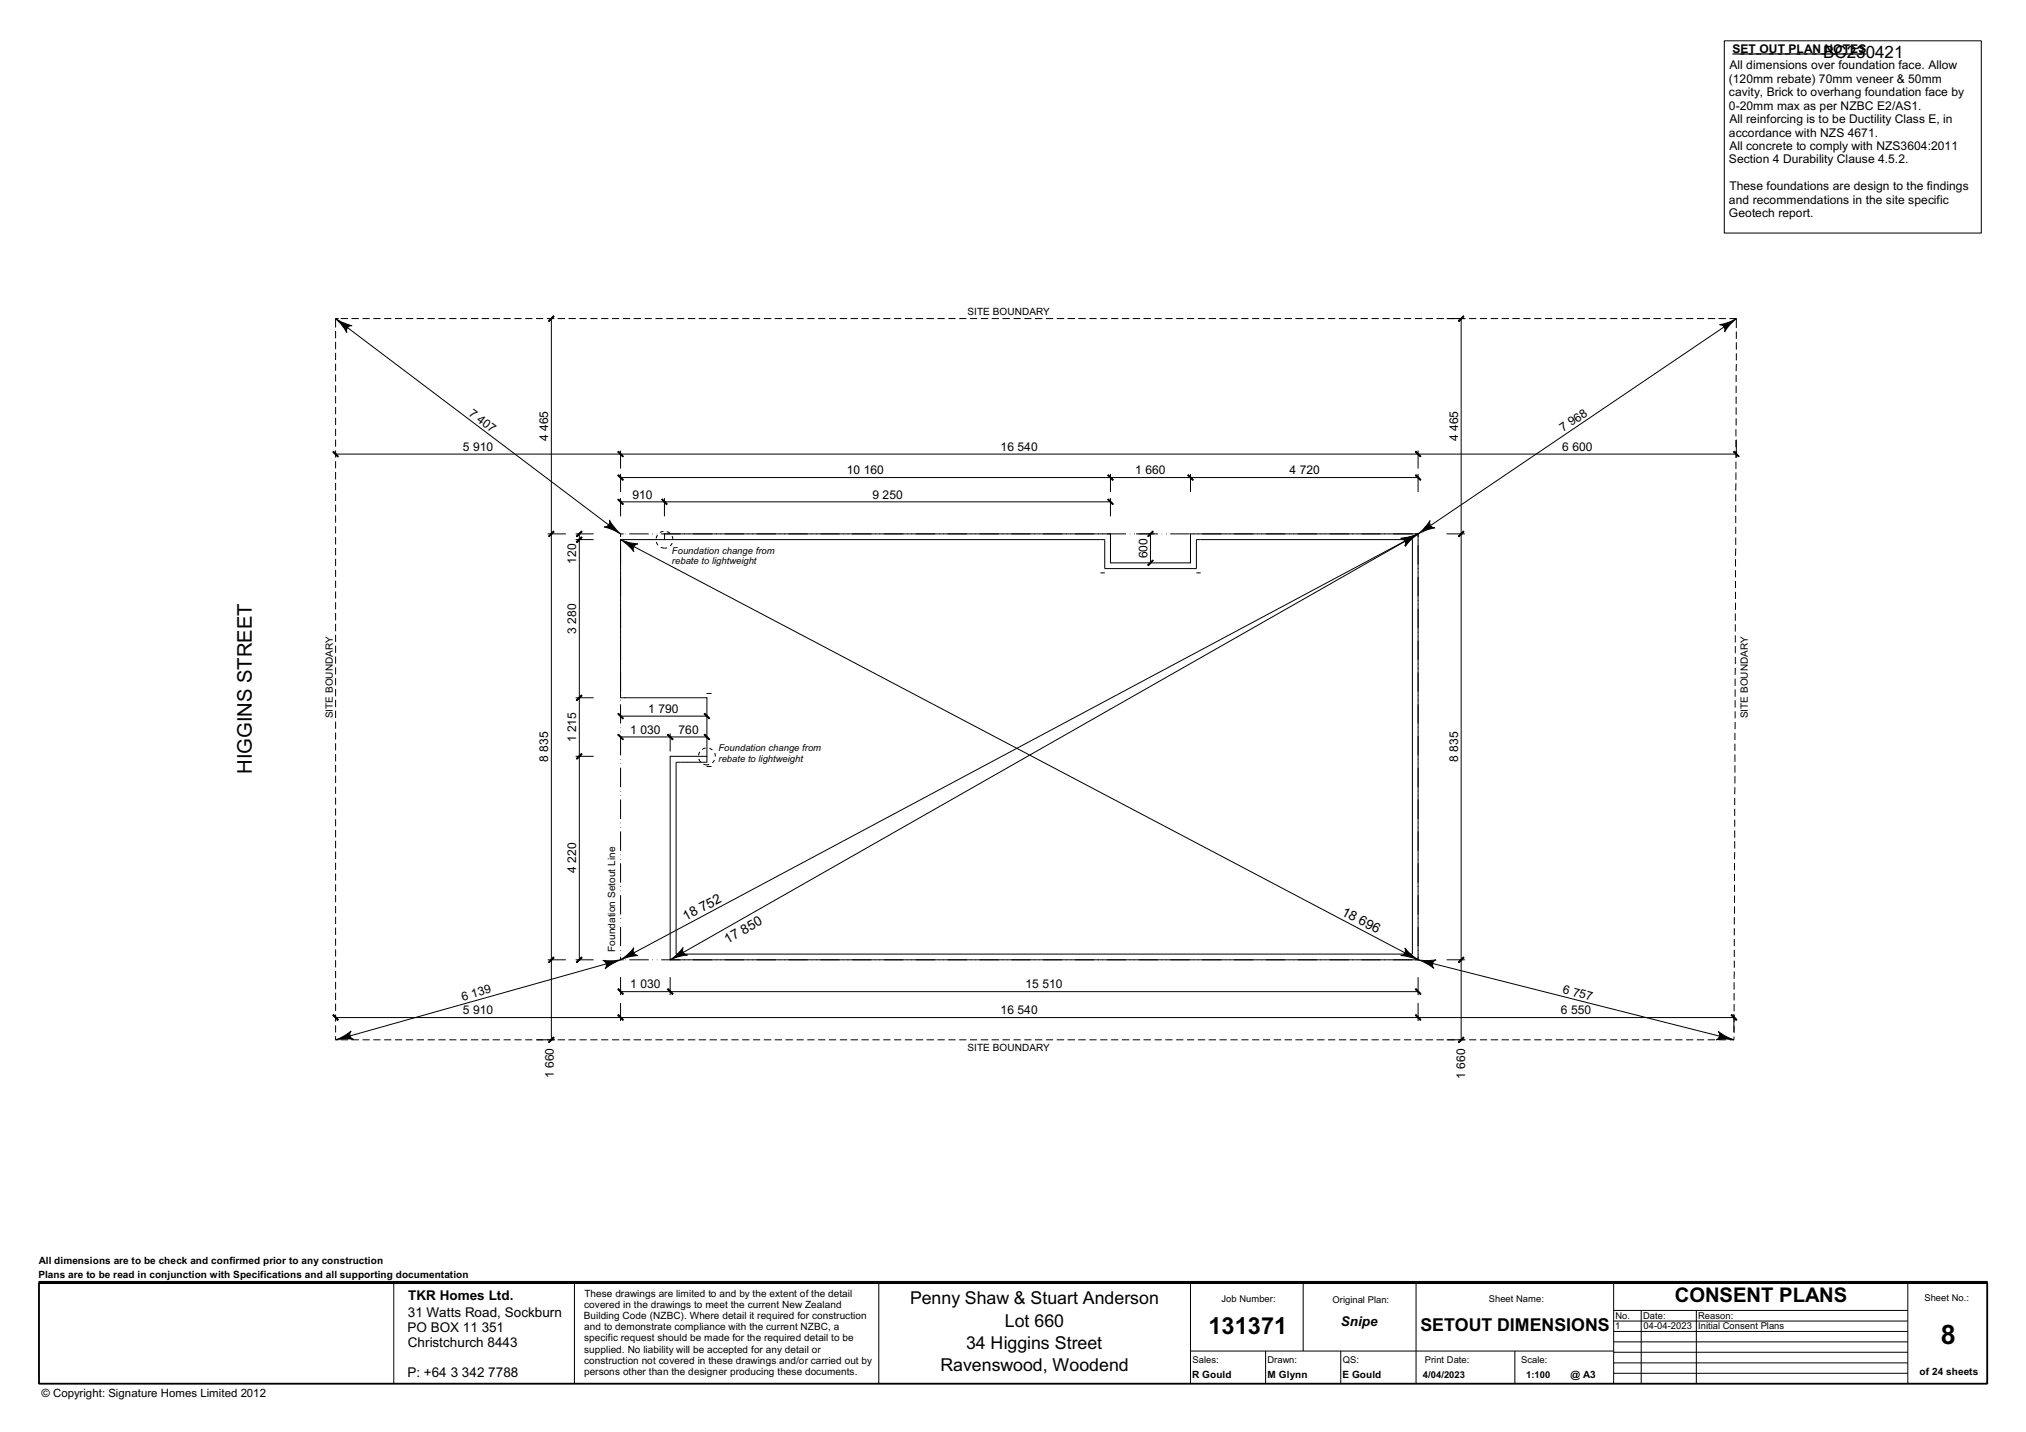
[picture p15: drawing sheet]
<svg xmlns="http://www.w3.org/2000/svg" width="420mm" height="297mm" viewBox="0 0 420 297" stroke-linecap="round" stroke-linejoin="round" font-family="sans-serif">
<defs><g id="words">
<text font-size="5.6" x="402.5" y="278.8">8</text>
<text font-size="4.9" x="250.6" y="276.7">131371</text>
<g font-size="4.2">
<text x="52.2" y="160.6" transform="rotate(-90 52.2 160.6)">HIGGINS STREET</text>
<text x="347.3" y="270.1">CONSENT PLANS</text>
</g>
<g font-size="3.7">
<text x="188.7" y="270.5">Penny Shaw &amp; Stuart Anderson</text>
<text x="208.4" y="275.2">Lot 660</text>
<text x="200.4" y="279.8">34 Higgins Street</text>
<text x="294.6" y="276.1">SETOUT DIMENSIONS</text>
<text x="195" y="284.4">Ravenswood, Woodend</text>
</g>
<text font-size="3.5" x="378.1" y="12">BC230421</text>
<g font-size="2.8">
<text x="142.2" y="191" transform="rotate(-28 142.2 191)">18 752</text>
<text x="278.1" y="189.7" transform="rotate(28 278.1 189.7)">18 696</text>
<text x="150.9" y="195.8" transform="rotate(-30 150.9 195.8)">17 850</text>
<text x="84.7" y="269.6">TKR Homes Ltd.</text>
<text x="84.6" y="273.2">31 Watts Road, Sockburn</text>
<text x="278" y="275.1">Snipe</text>
<text x="84.5" y="276.3">PO BOX 11 351</text>
<text x="84.6" y="279.4">Christchurch 8443</text>
<text x="84.5" y="285.6">P: +64 3 342 7788</text>
</g>
<g font-size="2.5">
<text x="359.3" y="11">SET OUT PLAN NOTES</text>
<text x="358.5" y="17.1">(120mm rebate) 70mm veneer &amp; 50mm</text>
<text x="358.6" y="14.4">All dimensions over foundation face. Allow</text>
<text x="358.6" y="19.9">cavity, Brick to overhang foundation face by</text>
<text x="358.6" y="22.7">0-20mm max as per NZBC E2/AS1.</text>
<text x="358.6" y="28.3">accordance with NZS 4671.</text>
<text x="358.6" y="25.5">All reinforcing is to be Ductility Class E, in</text>
<text x="358.6" y="33.9">Section 4 Durability Clause 4.5.2.</text>
<text x="358.6" y="31.1">All concrete to comply with NZS3604:2011</text>
<text x="358.6" y="39.5">These foundations are design to the findings</text>
<text x="358.6" y="42.2">and recommendations in the site specific</text>
<text x="358.6" y="45">Geotech report.</text>
<text x="97.1" y="86" transform="rotate(37 97.1 86)">7 407</text>
<text x="324.2" y="89.6" transform="rotate(-34 324.2 89.6)">7 968</text>
<text x="96" y="93.6">5 910</text>
<text x="113.7" y="91.5" transform="rotate(-90 113.7 91.5)">4 465</text>
<text x="207.5" y="93.6">16 540</text>
<text x="302.4" y="91.5" transform="rotate(-90 302.4 91.5)">4 465</text>
<text x="324" y="93.6">6 600</text>
<text x="175.6" y="98.4">10 160</text>
<text x="235.4" y="98.4">1 660</text>
<text x="267.4" y="98.4">4 720</text>
<text x="131.1" y="103.5">910</text>
<text x="180.9" y="103.5">9 250</text>
<text x="119.5" y="117" transform="rotate(-90 119.5 117)">120</text>
<text x="238" y="115.8" transform="rotate(-90 238 115.8)">600</text>
<text x="119.5" y="131.5" transform="rotate(-90 119.5 131.5)">3 280</text>
<text x="134.4" y="147.9">1 790</text>
<text x="119.5" y="154" transform="rotate(-90 119.5 154)">1 215</text>
<text x="130.7" y="152.2">1 030</text>
<text x="140.7" y="152.2">760</text>
<text x="113.7" y="158.1" transform="rotate(-90 113.7 158.1)">8 835</text>
<text x="302.4" y="158.1" transform="rotate(-90 302.4 158.1)">8 835</text>
<text x="119.5" y="181.1" transform="rotate(-90 119.5 181.1)">4 220</text>
<text x="96" y="207.6" transform="rotate(-16 96 207.6)">6 139</text>
<text x="130.7" y="205">1 030</text>
<text x="212.7" y="205">15 510</text>
<text x="324" y="206" transform="rotate(14 324 206)">6 757</text>
<text x="96" y="210.4">5 910</text>
<text x="207.5" y="210.4">16 540</text>
<text x="323.7" y="210.4">6 550</text>
<text x="114.8" y="223.7" transform="rotate(-90 114.8 223.7)">1 660</text>
<text x="303.8" y="223.8" transform="rotate(-90 303.8 223.8)">1 660</text>
</g>
<text font-size="2.4" x="8.6" y="289.7">© Copyright: Signature Homes Limited 2012</text>
<g font-size="2.1">
<text x="200.7" y="65.4">SITE BOUNDARY</text>
<text x="69" y="149" transform="rotate(-90 69 149)">SITE BOUNDARY</text>
<text x="362.5" y="149" transform="rotate(-90 362.5 149)">SITE BOUNDARY</text>
<text x="127.6" y="197.4" transform="rotate(-90 127.6 197.4)">Foundation Setout Line</text>
<text x="200.7" y="218">SITE BOUNDARY</text>
<text x="8.1" y="262.3">All dimensions are to be check and confirmed prior to any construction</text>
<text x="8" y="265.1">Plans are to be read in conjunction with Specifications and all supporting documentation</text>
<text x="121.2" y="268.9">These drawings are limited to and by the extent of the detail</text>
<text x="121.1" y="273.6">Building Code (NZBC). Where detail it required for construction</text>
<text x="121.2" y="271.3">covered in the drawings to meet the current New Zealand</text>
<text x="121.2" y="275.9">and to demonstrate compliance with the current NZBC, a</text>
<text x="121.2" y="278.3">specific request should be made for the required detail to be</text>
<text x="121.2" y="280.6">supplied. No liability will be accepted for any detail or</text>
<text x="121.1" y="285.2">persons other than the designer producing these documents.</text>
<text x="121.2" y="282.9">construction not covered in these drawings and/or carried out by</text>
<text x="247.2" y="285.9">R Gould</text>
<text x="262.9" y="285.9">M Glynn</text>
<text x="278.4" y="285.9">E Gould</text>
<text x="325.7" y="285.9">@ A3</text>
<text x="398.1" y="285.2">of 24 sheets</text>
</g>
<g font-size="1.9">
<text x="139.4" y="114.9">Foundation change from</text>
<text x="139.4" y="117.1">rebate to lightweight</text>
<text x="149" y="155.9">Foundation change from</text>
<text x="149" y="158">rebate to lightweight</text>
<text x="399.1" y="269.9">Sheet No.:</text>
<text x="253.3" y="270.1">Job Number:</text>
<text x="276.4" y="270.3">Original Plan:</text>
<text x="308.7" y="270.1">Sheet Name:</text>
<text x="335" y="275.8">1</text>
<text x="335" y="273.6">No.</text>
<text x="340.7" y="273.6">Date:</text>
<text x="340.8" y="275.8">04-04-2023 Initial Consent Plans</text>
<text x="352.2" y="273.6">Reason:</text>
<text x="247.3" y="282.7">Sales:</text>
<text x="262.8" y="282.7">Drawn:</text>
<text x="278.5" y="282.7">QS:</text>
<text x="295.1" y="285.8">4/04/2023</text>
<text x="295.5" y="282.7">Print Date:</text>
<text x="315.5" y="282.8">Scale:</text>
<text x="316.5" y="285.8">1:100</text>
</g>
</g></defs>
<path d="M8.1 266.1h404v20.9h-404z" fill="none" stroke="#000" stroke-width=".38"/>
<g fill="none" stroke="#000" stroke-width=".21">
<path d="M357.6 8.5h53.3v39.8h-53.3zM69.6 66.1l1.4 .8 2 .7h-.5l-.4 .3-.3 .6 .1 .5-1.2-1.8zM69.6 66.1v1.8M69.6 68.7v1.5M69.6 70.9v1.5M69.6 73.2v1.5M69.6 75.4v1.5M69.6 77.7v1.5M69.6 79.9v1.5M69.6 66.1h.6M70.7 66.1h1.5M72.1 67.9l54.1 41"/>
<path d="M72.9 66.1h1.5M75.2 66.1h1.5M77.4 66.1h1.5M79.7 66.1h1.5M81.9 66.1h1.5M84.2 66.1h1.5M86.4 66.1h1.5M88.7 66.1h1.5M90.9 66.1h1.5M93.2 66.1h1.5M95.4 66.1h1.5M97.7 66.1h1.5"/>
<path d="M99.9 66.1h1.5M102.2 66.1h1.5M104.4 66.1h1.5M106.7 66.1h1.5M108.9 66.1h1.5M111.2 66.1h1.4M113.4 66.1h1.5M114.3 66.1v149.6M114.8 65.5l.1 .2-1 1-.2-.2zM115.7 66.1h1.5M117.9 66.1h1.5M120.2 66.1h1.5"/>
<path d="M122.4 66.1h1.5M124.7 66.1h1.5M126.9 66.1h1.5M129.2 66.1h1.5M131.4 66.1h1.5M133.7 66.1h1.5M135.9 66.1h1.5M138.2 66.1h1.5M140.4 66.1h1.5M142.7 66.1h1.5M144.9 66.1h1.5M147.2 66.1h1.5"/>
<path d="M149.4 66.1h1.5M151.7 66.1h1.5M153.9 66.1h1.5M156.2 66.1h1.4M158.4 66.1h1.5M160.7 66.1h1.5M162.9 66.1h1.5M165.2 66.1h1.5M167.4 66.1h1.5M169.7 66.1h1.5M171.9 66.1h1.5M174.2 66.1h1.5"/>
<path d="M176.4 66.1h1.5M178.6 66.1h1.6M180.9 66.1h1.5M183.2 66.1h1.5M185.4 66.1h1.5M187.7 66.1h1.5M189.9 66.1h1.5M192.2 66.1h1.5M194.4 66.1h1.5M196.7 66.1h1.5M198.9 66.1h1.5M201.2 66.1h1.4"/>
<path d="M203.4 66.1h1.5M205.7 66.1h1.5M207.9 66.1h1.5M210.2 66.1h1.5M212.4 66.1h1.5M214.7 66.1h1.5M216.9 66.1h1.5M219.2 66.1h1.5M221.4 66.1h1.5M223.6 66.1h1.6M225.9 66.1h1.5M228.2 66.1h1.5"/>
<path d="M230.4 66.1h1.5M232.7 66.1h1.5M234.9 66.1h1.5M237.2 66.1h1.5M239.4 66.1h1.5M241.7 66.1h1.5M243.9 66.1h1.5M246.2 66.1h1.5M248.4 66.1h1.5M250.7 66.1h1.5M252.9 66.1h1.5M255.2 66.1h1.5"/>
<path d="M257.4 66.1h1.5M259.7 66.1h1.5M261.9 66.1h1.5M264.2 66.1h1.5M266.4 66.1h1.5M268.6 66.1h1.6M270.9 66.1h1.5M273.2 66.1h1.5M275.4 66.1h1.5M277.7 66.1h1.5M279.9 66.1h1.5M282.2 66.1h1.5"/>
<path d="M284.4 66.1h1.5M286.7 66.1h1.5M288.9 66.1h1.5M291.2 66.1h1.5M293.4 66.1h1.5M295.7 66.1h1.5M297.9 66.1h1.5M300 66.1h3.9M302.4 66.5l1.1-1 .1 .2-1 1zM303 66.1v149.6M304.7 66.1h1.5M306.9 66.1h1.5"/>
<path d="M309.2 66.1h1.5M311.4 66.1h1.5M313.6 66.1h1.6M315.9 66.1h1.5M318.2 66.1h1.5M320.4 66.1h1.5M322.7 66.1h1.5M324.9 66.1h1.5M327.2 66.1h1.5M329.4 66.1h1.5M331.7 66.1h1.5M333.9 66.1h1.5"/>
<path d="M336.2 66.1h1.5M338.4 66.1h1.5M340.7 66.1h1.5M342.9 66.1h1.5M345.2 66.1h1.5M347.4 66.1h1.5M349.7 66.1h1.5M351.9 66.1h1.5M354.2 66.1h1.5M356.4 66.1h1.5M356.6 67.4l2-.6 1.5-.7-1.5 1.5-1 1.3 .1-.7-.2-.4-.4-.4zM357.5 67.8l-60.8 41.2"/>
<path d="M358.6 66.1h1.5M360 77.8v1.4M360.1 66.1v1.9M360.1 68.7v1.6M360.1 71v1.5M360.1 73.3v1.5M360.1 75.5l-.1 1.5M69 93.8l.2-.2 1 1.1-.2 .1zM69.6 94.2h290.5M69.6 82.2v1.5M69.6 84.4v1.5M69.6 86.7v1.5"/>
<path d="M69.6 88.9v1.5M69.6 91.2v1.5M69.6 93.4v1.5M69.6 95.7v1.5M69.6 97.9v1.5M128.1 93.8l.2-.2 1 1.1-.1 .1zM128.1 98.6l.2-.1 1 1-.1 .2zM128.7 99.1h165.4M128.7 93.5v3.7M128.7 98.3v3.8M229.7 98.6l.2-.1 1 1-.1 .2zM230.3 98.3v3.8"/>
<path d="M246.3 98.6l.2-.1 1 1-.1 .2zM246.9 98.3v3.8M293.7 98.5l1 1-.1 .2-1.1-1.1zM293.7 93.6l1 1.1-.1 .1-1.1-1zM294.1 93.5v3.7M294.1 98.3v3.8M359.7 93.6l1 1.1-.1 .1-1.1-1zM360 89v1.5M360 91.3v1.5M360 93.5v1.5M360 95.8v1.5M360 98v1.5"/>
<path d="M360 80v1.5M360 82.3v1.5M360 84.5v1.5M360 86.8v1.5M360.1 91.2v3.8M69.6 100.2v1.5M69.6 102.4v1.5M69.6 104.7v1.5M69.6 106.9v1.5M69.6 109.2v1.5M69.6 111.4v1.5M69.6 113.7v1.5"/>
<path d="M69.6 115.9v1.5M69.6 118.2v1.5M113.6 110.7h3.7M114.8 110.2l.1 .1-1 1-.2-.1zM119.4 111.9h3.7M119.4 110.7h3.7M120.1 110.7v88.4M120.6 110.2l.1 .1-1 1-.2-.1zM120.6 111.3l.1 .2-1 1.1-.2-.2zM126.4 107.9l1.5 2.1 .8 .7-1.4-.7-2-.7h.4l.6-.5 .1-.4zM128.1 103.6l.2-.1 1 1-.1 .2zM128.7 103.3v3.8"/>
<path d="M128.7 110.7v.7M128.7 104.1h101.6M128.7 111.9l2 .7 1.6 .2-.5 .2-.4 .3-.1 .3 .1 .8-1-1.2zM128.7 111.9h100.4v6h19v-6h44.8v86h-152.7v-39.8h6.4v-13.4h-17.9zM128.7 110.7h.6M129.6 110.7h.1M130.5 110.7h4M131.4 113.4l160 84.3M135.3 110.7h.1M136.1 112.4l.3 .7M136.2 110.7h.1M136.4 111l-.3 .7"/>
<path d="M137 113.5l.8 .2M137.1 110.7h96.4M137.2 103.6l.2-.1 1 1-.2 .2zM137.6 110.2l-.7 .2M137.8 103.3v3.8M137.8 110.7v1.2M138.3 110.3l.6 .3M138.3 113.6l-.5 .1M139.4 111.2l.1 .7M139.4 112.6l-.4 .6M228.2 118.8h.9M229.7 103.6l.2-.1 1 1-.1 .2z"/>
<path d="M230.3 103.3v3.8M234.3 110.7h.1M235.2 110.7h.1M235.6 110.7h4.5M238 111.2l1.1-1 .1 .1-1 1zM238 117.2l1.1-1 .1 .1-1 1zM238.6 110.7v6.1M240.9 110.7h.1M241.8 110.7h.1M242.7 110.7h4M248.1 118.8h.9M290.5 111.6l1.6-.2 2-.7-1.8 1.5-1 1 .2-.4-.1-.6-.5-.5z"/>
<path d="M290.5 111.8l2.1-.5 1.5-.6-1.7 1.4-1 1.2 .1-.7-.1-.4-.4-.4zM291.4 112.2l-160 85.5M291.4 112.3l-149.7 85.3M294.1 110.7v88.4M294.1 110.7h-47.2v6.1h-16.6v-6.1M296.5 108v.5l.2 .6 .4 .3 .5 .1-1.6 .4-1.9 .8 1.2-1zM300 110.7h3.8M303.5 110.2l.1 .1-1 1-.2-.1zM359.9 116v1.5M359.9 118.3v1.5M360 102.5v1.5M360 104.8v1.5"/>
<path d="M360 107v1.5M360 109.3v1.4M360 111.5v1.5M360 113.7l-.1 1.6M360 100.2v1.6M69.6 120.4v1.5M69.6 122.7v1.5M69.6 124.9v1.5M69.6 127.2v1.5M69.6 129.4v1.5M69.6 131.7v1.5M69.6 133.9v1.5"/>
<path d="M69.6 136.2v1.5M69.6 138.4v1.5M359.9 127.3v1.5M359.9 129.5v1.5M359.9 131.8v1.5M359.9 134v1.5M359.9 136.3v1.5M359.9 138.5l-.1 1.5M359.9 120.5v1.5M359.9 122.8v1.4M359.9 125v1.5M69.6 140.7v1.5"/>
<path d="M69.6 142.9v1.5M69.6 145.2v1.5M69.6 147.4v1.5M69.6 149.7v1.5M69.6 151.9v1.5M69.6 154.2v1.5M69.6 156.4v1.5M69.6 158.7v1.5M119.4 144.7h3.7M119.4 156.9h3.7M119.5 145.2l1.1-1.1 .1 .2-1 1zM119.5 157.4l1.1-1.1 .1 .2-1 1z"/>
<path d="M128.1 152.4l.2-.1 1 1-.1 .2zM128.1 148.1l.2-.1 1 1-.1 .1zM128.7 152.9h17.9M128.7 148.5h17.9M128.7 145.2v.1M128.7 146.1v4M128.7 150.9v.1M128.7 151.8v.1M128.7 152.7v4M128.7 157.5v.1M128.7 158.4v.1M128.7 159.3v4"/>
<path d="M138.4 152.4l.2-.1 1 1-.2 .2zM139 152.1v3.8M144.9 157.4l.4 .7M145.1 156l-.2 .7M145.9 158.5l.6 .2 .6-.1M146 152.4l.2-.1 1 1-.2 .2zM146 148.1l.2-.1 1 1-.2 .1zM146.3 155.2l-.7 .2M146.6 143.8h.9M146.6 156.9h-7.6v42.2M146.6 159h.9M147.1 155.2l.6 .4"/>
<path d="M148.2 157.6l-.5 .6M148.2 156.2l.1 .7M359.8 152v1.5M359.8 154.3v1.4M359.8 156.5v1.5M359.8 158.7v1.6M359.8 140.8v1.5M359.8 143v1.5M359.8 145.2v1.6M359.8 147.5v1.5M359.8 149.8v1.5M69.6 160.9v1.5"/>
<path d="M69.6 163.2v1.5M69.6 165.4v1.5M69.6 167.7v1.5M69.6 169.9v1.5M69.6 172.2v1.5M69.6 174.4v1.5M69.6 176.7v1.5M69.6 178.9v1.5M128.7 164.1v.1M128.7 165v.1M128.7 165.9v4M128.7 170.7v.1"/>
<path d="M128.7 171.6v.1M128.7 172.5v4M128.7 177.3v.1M128.7 178.2v.1M128.7 179.1v4M359.7 179v1.5M359.7 165.5v1.5M359.7 167.8v1.4M359.7 170v1.5M359.7 172.3v1.5M359.7 174.5v1.5M359.7 176.7v1.6"/>
<path d="M359.8 161v1.5M359.8 163.3l-.1 1.5M69.6 181.2v1.5M69.6 183.4v1.5M69.6 185.7v1.5M69.6 187.9v1.5M69.6 190.2v1.5M69.6 192.4v1.5M69.6 194.7v1.5M69.6 196.9v1.5M69.6 199.2v1.5M113.6 199.1h3.7"/>
<path d="M114.8 198.5l.1 .2-1 1-.2-.1zM119.4 199.1h3.7M120.6 198.5l.1 .2-1 1-.2-.1zM125 199.2l2.1 .1 1.6-.2-1.9 .9-1.3 1 .3-.6-.1-.6-.4-.5zM125.7 199.9l-53.1 15M128.7 199.1a9.3 9.3 0 0 0 2.7-2.5l-.1 .8 .1 .3 .4 .4 .5 .1-1.6 .2zM128.7 183.9v.1M128.7 184.8v.1M128.7 185.7v4M128.7 190.5v.1M128.7 191.4v.1M128.7 192.3v4"/>
<path d="M128.7 197.1v.1M128.7 198v.1M128.7 198.5v.6M128.7 199.1h.6M129.6 199.1h.1M130.5 199.1h4M135.3 199.1h.1M136.2 199.1h.1M137.1 199.1h157M139 199.1l1.2-1 1.5-1.5-.1 .2v.7l.5 .5 .5 .1-2.1 .4zM291.3 196.6l1.5 1.6 1.3 .9-1.5-.5-2.1-.4 .4-.1 .5-.4 .1-.8zM294.1 199.1l1.6 .2 2.1-.2-.3 .2-.4 .5v.6l.2 .5-.8-.7z"/>
<path d="M297.1 199.9l59.5 15M300 199.1h3.8M303.5 198.5l.1 .2-1 1-.2-.1zM359.7 190.2v1.6M359.7 192.5v1.5M359.7 194.8v1.5M359.7 197v1.5M359.7 199.3v1.4M359.7 181.3v1.5M359.7 183.5v1.5M359.7 185.8v1.5M359.7 188v1.5"/>
<path d="M69 210.6l.2-.2 1 1.1-.2 .2zM69.6 215.7l1.5-.6 1.7-1.2-.2 .4v.6l.2 .4 .5 .3-2.1-.1zM69.6 211.1h290M69.6 215.7h.6M69.6 201.4v1.5M69.6 203.7v1.5M69.6 205.9v1.5M69.6 208.2v1.5M69.6 210.4v1.5M69.6 212.7v1.5M69.6 214.9v.8M70.7 215.7h1.5"/>
<path d="M72.9 215.7h1.5M75.2 215.7h1.5M77.4 215.7h1.5M79.7 215.7h1.5M81.9 215.7h1.5M84.2 215.7h1.5M86.4 215.7h1.5M88.7 215.7h1.5M90.9 215.7h1.5M93.2 215.7h1.5M95.4 215.7h1.5M97.7 215.7h1.5"/>
<path d="M99.9 215.7h1.5M102.2 215.7h1.5M104.4 215.7h1.5M106.7 215.7h1.5M108.9 215.7h1.5M114.8 215.1l.1 .2-1 1-.2-.1zM115.1 215.7h-3.9M115.7 215.7h1.5M117.9 215.7h1.5M120.2 215.7h1.5M122.4 215.7h1.5M124.7 215.7h1.5"/>
<path d="M126.9 215.7h1.5M128.1 205.2l.2-.1 1 1-.1 .2zM128.1 210.6l.2-.2 1 1.1-.1 .2zM128.7 202.7v3.7M128.7 208.1v3.7M128.7 205.7h165.4M129.2 215.7h1.5M131.4 215.7h1.5M133.7 215.7h1.5M135.9 215.7h1.5M138.2 215.7h1.5M138.4 205.2l.2-.1 1 1-.2 .2z"/>
<path d="M139 202.7v3.7M140.4 215.7h1.5M142.7 215.7h1.5M144.9 215.7h1.5M147.2 215.7h1.5M149.4 215.7h1.5M151.7 215.7h1.5M153.9 215.7h1.5M156.2 215.7h1.4M158.4 215.7h1.5M160.7 215.7h1.5M162.9 215.7h1.5"/>
<path d="M165.2 215.7h1.5M167.4 215.7h1.5M169.7 215.7h1.5M171.9 215.7h1.5M174.2 215.7h1.5M176.4 215.7h1.5M178.6 215.7h1.6M180.9 215.7h1.5M183.2 215.7h1.5M185.4 215.7h1.5M187.7 215.7h1.5M189.9 215.7h1.5"/>
<path d="M192.2 215.7h1.5M194.4 215.7h1.5M196.7 215.7h1.5M198.9 215.7h1.5M201.2 215.7h1.4M203.4 215.7h1.5M205.7 215.7h1.5M207.9 215.7h1.5M210.2 215.7h1.5M212.4 215.7h1.5M214.7 215.7h1.5M216.9 215.7h1.5"/>
<path d="M219.2 215.7h1.5M221.4 215.7h1.5M223.6 215.7h1.6M225.9 215.7h1.5M228.2 215.7h1.5M230.4 215.7h1.5M232.7 215.7h1.5M234.9 215.7h1.5M237.2 215.7h1.5M239.4 215.7h1.5M241.7 215.7h1.5M243.9 215.7h1.5"/>
<path d="M246.2 215.7h1.4M248.4 215.7h1.5M250.7 215.7h1.5M252.9 215.7h1.5M255.2 215.7h1.5M257.4 215.7h1.5M259.7 215.7h1.5M261.9 215.7h1.5M264.2 215.7h1.5M266.4 215.7h1.5M268.6 215.7h1.6M270.9 215.7h1.5"/>
<path d="M273.2 215.7h1.5M275.4 215.7h1.5M277.7 215.7h1.5M279.9 215.7h1.5M282.2 215.7h1.5M284.4 215.7h1.5M286.7 215.7h1.5M288.9 215.7h1.5M291.2 215.7h1.4M293.4 215.7h1.5M293.7 210.4l1 1.1-.1 .2-1.1-1.1zM293.7 205.1l1 1-.1 .2-1.1-1.1z"/>
<path d="M294.1 202.7v3.7M294.1 208.1v3.7M295.7 215.7h1.5M297.9 215.7h1.5M300 215.7h3.9M303.5 215.1l.1 .2-1 1-.2-.1zM304.7 215.7h1.5M306.9 215.7h1.5M309.2 215.7h1.5M311.4 215.7h1.5M313.6 215.7h1.6M315.9 215.7h1.5"/>
<path d="M318.2 215.7h1.5M320.4 215.7h1.5M322.7 215.7h1.5M324.9 215.7h1.5M327.2 215.7h1.5M329.4 215.7h1.5M331.7 215.7h1.5M333.9 215.7h1.5M336.2 215.7h1.4M338.4 215.7h1.5M340.7 215.7h1.5M342.9 215.7h1.5"/>
<path d="M345.2 215.7h1.5M347.4 215.7h1.5M349.7 215.7h1.5M351.9 215.7h1.5M354.2 215.7h1.5M356.3 214l1.8 1.1 1.5 .6-1.6-.2-2.1 .2 .5-.3 .2-.5v-.5zM356.4 215.7h1.5M358.6 215.7h1M359 210.6l.2-.2 1 1.1-.2 .2zM359.6 210.3v3.9M359.6 203.8v1.5M359.6 206v1.5"/>
<path d="M359.6 208.3v1.5M359.6 215v.7M359.7 201.5l-.1 1.5M8.1 265.8h404v.3h-404zM81.7 266.1v20.9M119.1 266.1v20.9M182.2 266.1v20.9M246.9 266.1v20.9M270.3 266.1v14.1M293.7 266.1v20.9M334.6 274h61M334.6 276.2h61"/>
<path d="M334.6 278.3h61M334.6 271.8h61M334.6 266.1v20.9M340.4 271.8v15.2M351.8 271.8v15.2M395.6 266.1v20.9M246.9 280.2h87.7M262.5 280.2v6.8M278 280.2v6.8M314.2 280.2v6.8M334.6 280.5h61M334.6 282.7h61"/>
<path d="M334.6 284.9h61"/>
</g>
<path d="M8.1 266h404" fill="none" stroke="#000" stroke-width=".34"/>
<g fill="#000">
<path d="M69.6 66.1l2 1 1.4 .5a1.03 1.03 0 0 0-1.1 1.4l-1.2-1.9z" fill-rule="evenodd"/>
<path d="M114.8 65.5l.1 .2-1 1-.2-.2z" fill-rule="evenodd"/>
<path d="M302.4 66.5l1.1-1 .1 .2-1 1z" fill-rule="evenodd"/>
<path d="M356.6 67.4l2.2-.6 1.3-.7-1.6 1.5-.9 1.3a1.07 1.07 0 0 0-1-1.5z" fill-rule="evenodd"/>
<path d="M69 93.8l.2-.2 1 1.1-.2 .1z" fill-rule="evenodd"/>
<path d="M128.1 98.6l.2-.1 1 1-.1 .2z" fill-rule="evenodd"/>
<path d="M128.1 93.8l.2-.2 1 1.1-.1 .1z" fill-rule="evenodd"/>
<path d="M229.7 98.6l.2-.1 1 1-.1 .2z" fill-rule="evenodd"/>
<path d="M246.3 98.6l.2-.1 1 1-.1 .2z" fill-rule="evenodd"/>
<path d="M293.7 98.5l1 1-.1 .2-1.1-1.1z" fill-rule="evenodd"/>
<path d="M293.7 93.6l1 1.1-.1 .1-1.1-1z" fill-rule="evenodd"/>
<path d="M359.7 93.6l1 1.1-.1 .1-1.1-1z" fill-rule="evenodd"/>
<path d="M114.8 110.2l.1 .1-1 1-.2-.1z" fill-rule="evenodd"/>
<path d="M120.6 110.2l.1 .1-1 1-.2-.1z" fill-rule="evenodd"/>
<path d="M120.6 111.3l.1 .2-1 1.1-.2-.2z" fill-rule="evenodd"/>
<path d="M128.1 103.6l.2-.1 1 1-.1 .2z" fill-rule="evenodd"/>
<path d="M126.4 107.9l1.2 1.8 1.1 1-2-1-1.4-.4a1.05 1.05 0 0 0 1.1-1.4z" fill-rule="evenodd"/>
<path d="M128.7 111.9l2.1 .7 1.5 .2a1.08 1.08 0 0 0-.9 1.6l-1.5-1.6z" fill-rule="evenodd"/>
<path d="M137.2 103.6l.2-.1 1 1-.2 .2z" fill-rule="evenodd"/>
<path d="M229.7 103.6l.2-.1 1 1-.1 .2z" fill-rule="evenodd"/>
<path d="M238 117.2l1.1-1 .1 .1-1 1z" fill-rule="evenodd"/>
<path d="M238 111.2l1.1-1 .1 .1-1 1z" fill-rule="evenodd"/>
<path d="M290.5 111.6l2.2-.3 1.4-.6-1.2 .9-1.6 1.6a1.06 1.06 0 0 0-.8-1.6z" fill-rule="evenodd"/>
<path d="M290.5 111.8l1.5-.3 2.1-.8-1.2 1-1.5 1.6a1.04 1.04 0 0 0-.9-1.5z" fill-rule="evenodd"/>
<path d="M296.6 108a1.05 1.05 0 0 0 1 1.5l-1.5 .4-2 .8 1.6-1.5z" fill-rule="evenodd"/>
<path d="M303.5 110.2l.1 .1-1 1-.2-.1z" fill-rule="evenodd"/>
<path d="M119.5 145.2l1.1-1.1 .1 .2-1 1z" fill-rule="evenodd"/>
<path d="M119.5 157.4l1.1-1.1 .1 .2-1 1z" fill-rule="evenodd"/>
<path d="M128.1 152.4l.2-.1 1 1-.1 .2z" fill-rule="evenodd"/>
<path d="M128.1 148.1l.2-.1 1 1-.1 .1z" fill-rule="evenodd"/>
<path d="M138.4 152.4l.2-.1 1 1-.2 .2z" fill-rule="evenodd"/>
<path d="M146 152.4l.2-.1 1 1-.2 .2z" fill-rule="evenodd"/>
<path d="M146 148.1l.2-.1 1 1-.2 .1z" fill-rule="evenodd"/>
<path d="M114.8 198.5l.1 .2-1 1-.2-.1z" fill-rule="evenodd"/>
<path d="M120.6 198.5l.1 .2-1 1-.2-.1z" fill-rule="evenodd"/>
<path d="M128.7 199.1l1.8-1.4 .9-1.1a1.08 1.08 0 0 0 .9 1.6l-2.2 .4z" fill-rule="evenodd"/>
<path d="M125 199.2l2.2 .1 1.5-.2-1.4 .6-1.8 1.3a1.05 1.05 0 0 0-.5-1.8z" fill-rule="evenodd"/>
<path d="M139 199.1l1.2-.9 1.5-1.6a1.06 1.06 0 0 0 .9 1.5l-1.5 .2z" fill-rule="evenodd"/>
<path d="M294.1 199.1l1.5 .2 2.2-.2a1.09 1.09 0 0 0-.5 1.8l-1.2-.9z" fill-rule="evenodd"/>
<path d="M291.3 196.6l1.1 1.1 1.7 1.4-1.4-.5-2.2-.4a1.02 1.02 0 0 0 .8-1.6z" fill-rule="evenodd"/>
<path d="M303.5 198.5l.1 .2-1 1-.2-.1z" fill-rule="evenodd"/>
<path d="M69 210.6l.2-.2 1 1.1-.2 .2z" fill-rule="evenodd"/>
<path d="M69.6 215.7l2-1 1.2-.8a1.04 1.04 0 0 0 .5 1.7l-1.5-.1z" fill-rule="evenodd"/>
<path d="M114.8 215.1l.1 .2-1 1-.2-.1z" fill-rule="evenodd"/>
<path d="M128.1 205.2l.2-.1 1 1-.1 .2z" fill-rule="evenodd"/>
<path d="M128.1 210.6l.2-.2 1 1.1-.1 .2z" fill-rule="evenodd"/>
<path d="M138.4 205.2l.2-.1 1 1-.2 .2z" fill-rule="evenodd"/>
<path d="M293.7 210.4l1 1.1-.1 .2-1.1-1.1z" fill-rule="evenodd"/>
<path d="M293.7 205.1l1 1-.1 .2-1.1-1.1z" fill-rule="evenodd"/>
<path d="M303.5 215.1l.1 .2-1 1-.2-.1z" fill-rule="evenodd"/>
<path d="M356.3 214l1.2 .8 2.1 .9-1.5-.2-2.2 .2a1.03 1.03 0 0 0 .4-1.7z" fill-rule="evenodd"/>
<path d="M359 210.6l.2-.2 1 1.1-.2 .2z" fill-rule="evenodd"/>
</g>
<path d="M359.3 11.2h27.8" fill="none" stroke="#000" stroke-width=".25"/>
<use href="#words"/>
</svg>
